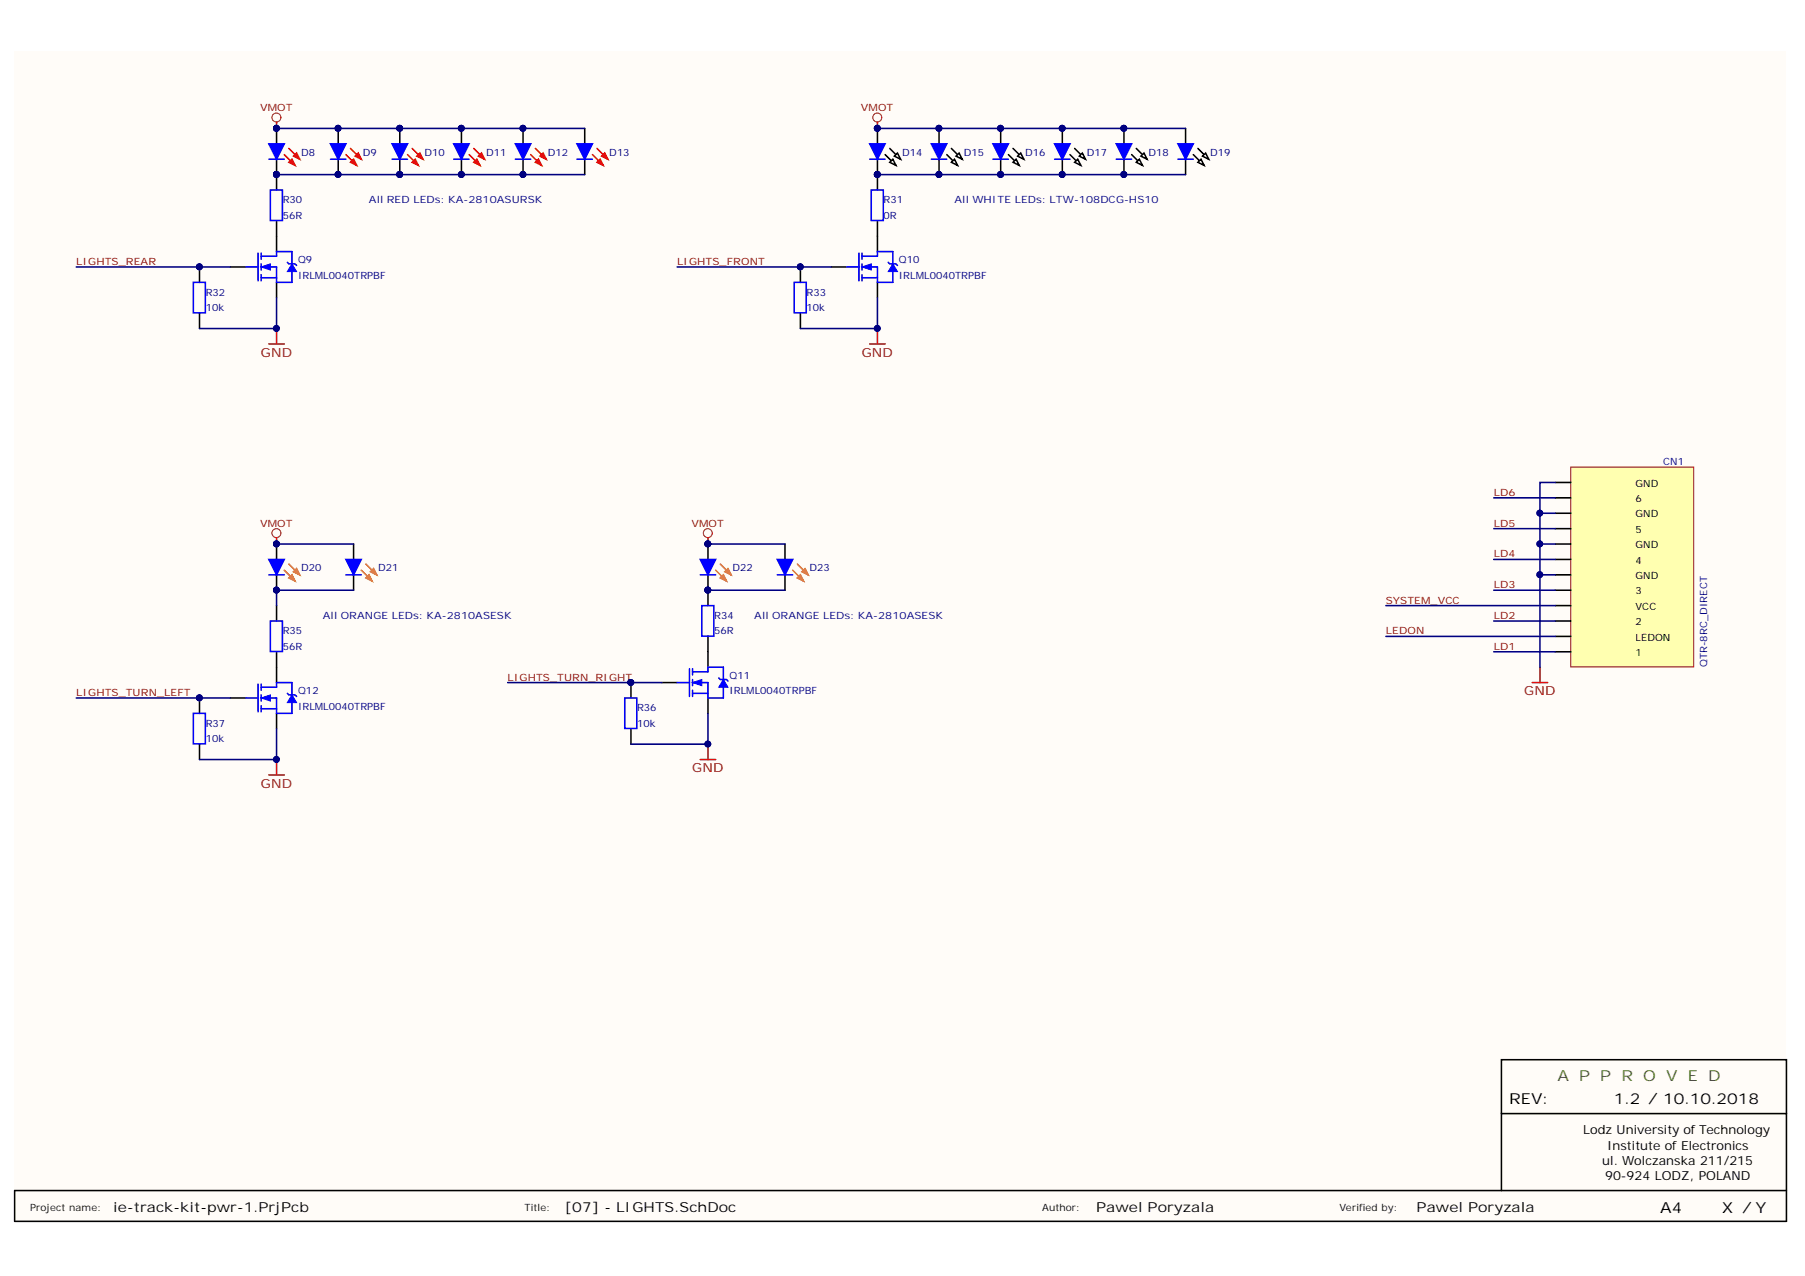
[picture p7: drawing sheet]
<svg xmlns="http://www.w3.org/2000/svg" width="297mm" height="210mm" viewBox="0 0 297 210" stroke-linecap="round" stroke-linejoin="round" font-family="sans-serif">
<defs><g id="words">
<text font-size="2.5" fill="#38761d" x="256.3" y="177.9">A P P R O V E D</text>
<g font-size="2.5">
<text x="248.3" y="181.7">REV:</text>
<text x="265.6" y="181.7">1.2 / 10.10.2018</text>
<text x="273.2" y="199.5">A4</text>
<text x="283.3" y="199.5">X / Y</text>
</g>
<g font-size="2.3">
<text x="18.6" y="199.4">ie-track-kit-pwr-1.PrjPcb</text>
<text x="92.9" y="199.4">[07] - LIGHTS.SchDoc</text>
<text x="180.4" y="199.4">Pawel Poryzala</text>
<text x="233.1" y="199.4">Pawel Poryzala</text>
</g>
<g font-size="2.1" fill="#800000">
<text x="42.9" y="58.7">GND</text>
<text x="141.8" y="58.7">GND</text>
<text x="250.8" y="114.4">GND</text>
<text x="42.9" y="129.6">GND</text>
<text x="113.9" y="127.1">GND</text>
</g>
<g font-size="2.1">
<text x="260.6" y="186.6">Lodz University of Technology</text>
<text x="263.7" y="191.6">ul. Wolczanska 211/215</text>
<text x="264.5" y="189.1">Institute of Electronics</text>
<text x="264.1" y="194.2">90-924 LODZ, POLAND</text>
</g>
<g font-size="1.6" fill="#800000">
<text x="42.8" y="18.3">VMOT</text>
<text x="141.7" y="18.3">VMOT</text>
<text x="12.6" y="43.6">LIGHTS_REAR</text>
<text x="111.4" y="43.6">LIGHTS_FRONT</text>
<text x="245.8" y="81.6">LD6</text>
<text x="42.8" y="86.6">VMOT</text>
<text x="113.8" y="86.6">VMOT</text>
<text x="245.8" y="86.6">LD5</text>
<text x="245.8" y="91.7">LD4</text>
<text x="228.1" y="99.3">SYSTEM_VCC</text>
<text x="245.8" y="96.8">LD3</text>
<text x="245.8" y="101.8">LD2</text>
<text x="228.1" y="104.4">LEDON</text>
<text x="245.8" y="106.9">LD1</text>
<text x="83.5" y="112">LIGHTS_TURN_RIGHT</text>
<text x="12.6" y="114.5">LIGHTS_TURN_LEFT</text>
</g>
<g font-size="1.6" fill="#000080">
<text x="49.6" y="25.6">D8</text>
<text x="59.7" y="25.6">D9</text>
<text x="69.8" y="25.6">D10</text>
<text x="80" y="25.6">D11</text>
<text x="90.1" y="25.6">D12</text>
<text x="100.3" y="25.6">D13</text>
<text x="148.4" y="25.6">D14</text>
<text x="158.6" y="25.6">D15</text>
<text x="168.7" y="25.6">D16</text>
<text x="178.9" y="25.6">D17</text>
<text x="189" y="25.6">D18</text>
<text x="199.2" y="25.6">D19</text>
<text x="46.5" y="36">56R</text>
<text x="46.5" y="33.5">R30</text>
<text x="60.7" y="33.5">All RED LEDs: KA-2810ASURSK</text>
<text x="145.4" y="36">0R</text>
<text x="145.4" y="33.5">R31</text>
<text x="157.1" y="33.5">All WHITE LEDs: LTW-108DCG-HS10</text>
<text x="49.1" y="43.3">Q9</text>
<text x="49.1" y="45.9">IRLML0040TRPBF</text>
<text x="147.9" y="43.3">Q10</text>
<text x="147.9" y="45.9">IRLML0040TRPBF</text>
<text x="33.8" y="51.2">10k</text>
<text x="33.8" y="48.6">R32</text>
<text x="132.7" y="51.2">10k</text>
<text x="132.7" y="48.6">R33</text>
<text x="273.7" y="76.5">CN1</text>
<text x="49.6" y="94">D20</text>
<text x="62.2" y="94">D21</text>
<text x="120.6" y="94">D22</text>
<text x="133.2" y="94">D23</text>
<text x="53.1" y="101.8">All ORANGE LEDs: KA-2810ASESK</text>
<text x="117.5" y="101.8">R34</text>
<text x="124.1" y="101.8">All ORANGE LEDs: KA-2810ASESK</text>
<text x="46.5" y="106.9">56R</text>
<text x="46.5" y="104.4">R35</text>
<text x="117.5" y="104.4">56R</text>
<text x="120.1" y="111.7">Q11</text>
<text x="281" y="109.8" transform="rotate(-90 281 109.8)">QTR-8RC_DIRECT</text>
<text x="33.8" y="119.5">R37</text>
<text x="49.1" y="114.2">Q12</text>
<text x="49.1" y="116.8">IRLML0040TRPBF</text>
<text x="104.8" y="119.5">10k</text>
<text x="104.8" y="117">R36</text>
<text x="120.1" y="114.2">IRLML0040TRPBF</text>
<text x="33.8" y="122.1">10k</text>
</g>
<g font-size="1.6">
<text x="269.1" y="82.6">6</text>
<text x="269.1" y="80">GND</text>
<text x="269.1" y="87.6">5</text>
<text x="269.1" y="85.1">GND</text>
<text x="269.1" y="92.7">4</text>
<text x="269.1" y="95.2">GND</text>
<text x="269.1" y="90.2">GND</text>
<text x="269.1" y="97.8">3</text>
<text x="269.1" y="100.3">VCC</text>
<text x="269.1" y="107.9">1</text>
<text x="269.1" y="102.8">2</text>
<text x="269.1" y="105.4">LEDON</text>
</g>
<g font-size="1.6" fill="#101010">
<text x="4.9" y="199.2">Project name:</text>
<text x="86.3" y="199.2">Title:</text>
<text x="171.5" y="199.2">Author:</text>
<text x="220.5" y="199.2">Verified by:</text>
</g>
</g></defs>
<path d="M2.4 8.5h291.5v192.4h-291.5z" fill="#fffcf8"/>
<path d="M247.1 195.8v-12.6h46.9v17.7h-291.6v-5.1h291.6M247.1 183.2v-8.9h46.9v8.9" fill="none" stroke="#000" stroke-width=".25"/>
<path d="M258.5 76.8h20.2v32.9h-20.2z" fill="#ffffb0" stroke="#800000" stroke-width=".16"/>
<g fill="none" stroke="#000" stroke-width=".25">
<path d="M144.4 38.9v2.5M136.8 43.9h2.5M144.4 46.4v2.6M256 79.4h2.5M256 97.1h2.5M256 92h2.5M256 87h2.5M256 81.9h2.5M256 99.6h2.5M256 94.6h2.5M256 89.5h2.5M256 84.4h2.5"/>
<path d="M256 107.2h2.5M256 102.2h2.5M256 104.7h2.5"/>
</g>
<path d="M252.2 112.3h2.5M253.4 109.8v2.5" fill="none" stroke="#800000" stroke-width=".25"/>
<path d="M139.3 43.9h2.1M141.4 41.6v4.6M141.9 42.1h2.5v-.7h2.5v2.5M141.9 43.9h2.5v2.5h2.5v-2M141.9 45.7h2.5M141.9 41.6v1.1M141.9 43.4v1M141.9 45.2v1" fill="none" stroke="#00f" stroke-width=".25"/>
<path d="M141.9 43.9l1.5-.5v1z" fill="#00f"/>
<path d="M141.9 43.9l1.5-.5v1z" fill="none" stroke="#00f" stroke-width=".16"/>
<path d="M146.9 43.4l.8 1.3h-1.5z" fill="#00f"/>
<path d="M146.9 43.4l.8 1.3h-1.5z" fill="none" stroke="#00f" stroke-width=".16"/>
<path d="M40.4 43.9h2.1M42.5 41.6v4.6M43 42.1h2.5v-.7h2.5v2.5M43 43.9h2.5v2.5h2.5v-2M43 45.7h2.5M43 41.6v1.1M43 43.4v1M43 45.2v1M130.7 46.4h2v5.1h-2zM146.2 43.2l.2 .2h1l.3 .3" fill="none" stroke="#00f" stroke-width=".25"/>
<path d="M144.4 20.1v1M143.1 56.6h2.6M144.4 54v2.6" fill="none" stroke="#800000" stroke-width=".25"/>
<g fill="#000080" stroke="#000080" stroke-width=".16">
<circle cx="144.4" cy="54" r=".48"/>
<circle cx="131.7" cy="43.9" r=".48"/>
<circle cx="144.4" cy="21.1" r=".48"/>
</g>
<path d="M45.5 38.9v2.5M37.9 43.9h2.5M45.5 46.4v2.6M131.7 43.9v2.5M131.7 51.5v2.5" fill="none" stroke="#000" stroke-width=".25"/>
<circle cx="144.4" cy="19.3" r=".73" fill="none" stroke="#800000" stroke-width=".16"/>
<path d="M43 43.9l1.5-.5v1z" fill="#00f"/>
<path d="M43 43.9l1.5-.5v1z" fill="none" stroke="#00f" stroke-width=".16"/>
<path d="M48 43.4l.8 1.3h-1.5z" fill="#00f"/>
<path d="M48 43.4l.8 1.3h-1.5z" fill="none" stroke="#00f" stroke-width=".16"/>
<path d="M31.8 46.4h2v5.1h-2zM47.3 43.2l.2 .2h1.1l.2 .3" fill="none" stroke="#00f" stroke-width=".25"/>
<path d="M144.4 21.1v2.6M144.4 26.2v2.5M32.8 43.9v2.5M32.8 51.5v2.5" fill="none" stroke="#000" stroke-width=".25"/>
<g fill="#000080" stroke="#000080" stroke-width=".16">
<circle cx="32.8" cy="43.9" r=".48"/>
<circle cx="45.5" cy="54" r=".48"/>
<circle cx="45.5" cy="21.1" r=".48"/>
<circle cx="144.4" cy="21.1" r=".48"/>
<circle cx="144.4" cy="28.7" r=".48"/>
</g>
<path d="M45.5 20.1v1M44.2 56.6h2.6M45.5 54v2.6" fill="none" stroke="#800000" stroke-width=".25"/>
<circle cx="45.5" cy="19.3" r=".73" fill="none" stroke="#800000" stroke-width=".16"/>
<path d="M143.1 23.7h2.6l-1.3 2.5z" fill="#00f"/>
<path d="M143.1 23.7h2.6l-1.3 2.5z" fill="none" stroke="#00f" stroke-width=".25"/>
<path d="M145.7 25.4l1.7 1.8M146.4 24.4l1.8 1.8" fill="none" stroke="#000" stroke-width=".25"/>
<path d="M146.4 26.7l.5-.5 .5 1z" fill="#fff"/>
<path d="M146.4 26.7l.5-.5 .5 1z" fill="none" stroke="#000" stroke-width=".25"/>
<path d="M147.2 25.7l.5-.5 .5 1z" fill="#fff"/>
<path d="M147.2 25.7l.5-.5 .5 1zM154.5 21.1v2.6M154.5 26.2v2.5" fill="none" stroke="#000" stroke-width=".25"/>
<path d="M143.1 26.2h2.6" fill="none" stroke="#00f" stroke-width=".25"/>
<g fill="#000080" stroke="#000080" stroke-width=".16">
<circle cx="144.4" cy="21.1" r=".48"/>
<circle cx="144.4" cy="28.7" r=".48"/>
<circle cx="154.5" cy="21.1" r=".48"/>
<circle cx="154.5" cy="28.7" r=".48"/>
</g>
<path d="M153.3 23.7h2.5l-1.3 2.5z" fill="#00f"/>
<path d="M153.3 23.7h2.5l-1.3 2.5z" fill="none" stroke="#00f" stroke-width=".25"/>
<path d="M155.8 25.4l1.8 1.8M156.6 24.4l1.7 1.8" fill="none" stroke="#000" stroke-width=".25"/>
<path d="M156.6 26.7l.5-.5 .5 1z" fill="#fff"/>
<path d="M156.6 26.7l.5-.5 .5 1z" fill="none" stroke="#000" stroke-width=".25"/>
<path d="M157.3 25.7l.5-.5 .5 1z" fill="#fff"/>
<path d="M157.3 25.7l.5-.5 .5 1zM164.7 21.1v2.6M164.7 26.2v2.5" fill="none" stroke="#000" stroke-width=".25"/>
<path d="M153.3 26.2h2.5" fill="none" stroke="#00f" stroke-width=".25"/>
<g fill="#000080" stroke="#000080" stroke-width=".16">
<circle cx="154.5" cy="21.1" r=".48"/>
<circle cx="154.5" cy="28.7" r=".48"/>
<circle cx="164.7" cy="21.1" r=".48"/>
<circle cx="164.7" cy="28.7" r=".48"/>
</g>
<path d="M163.4 23.7h2.5l-1.2 2.5z" fill="#00f"/>
<path d="M163.4 23.7h2.5l-1.2 2.5z" fill="none" stroke="#00f" stroke-width=".25"/>
<path d="M165.9 25.4l1.8 1.8M166.7 24.4l1.8 1.8" fill="none" stroke="#000" stroke-width=".25"/>
<path d="M166.7 26.7l.5-.5 .5 1z" fill="#fff"/>
<path d="M166.7 26.7l.5-.5 .5 1z" fill="none" stroke="#000" stroke-width=".25"/>
<path d="M167.5 25.7l.5-.5 .5 1z" fill="#fff"/>
<path d="M167.5 25.7l.5-.5 .5 1zM174.8 21.1v2.6M174.8 26.2v2.5" fill="none" stroke="#000" stroke-width=".25"/>
<path d="M163.4 26.2h2.5" fill="none" stroke="#00f" stroke-width=".25"/>
<g fill="#000080" stroke="#000080" stroke-width=".16">
<circle cx="164.7" cy="21.1" r=".48"/>
<circle cx="164.7" cy="28.7" r=".48"/>
<circle cx="174.8" cy="21.1" r=".48"/>
<circle cx="174.8" cy="28.7" r=".48"/>
</g>
<path d="M173.6 23.7h2.5l-1.3 2.5z" fill="#00f"/>
<path d="M173.6 23.7h2.5l-1.3 2.5z" fill="none" stroke="#00f" stroke-width=".25"/>
<path d="M176.1 25.4l1.8 1.8M176.8 24.4l1.8 1.8" fill="none" stroke="#000" stroke-width=".25"/>
<path d="M176.8 26.7l.6-.5 .5 1z" fill="#fff"/>
<path d="M176.8 26.7l.6-.5 .5 1z" fill="none" stroke="#000" stroke-width=".25"/>
<path d="M177.6 25.7l.5-.5 .5 1z" fill="#fff"/>
<path d="M177.6 25.7l.5-.5 .5 1zM185 21.1v2.6M185 26.2v2.5" fill="none" stroke="#000" stroke-width=".25"/>
<path d="M173.6 26.2h2.5" fill="none" stroke="#00f" stroke-width=".25"/>
<g fill="#000080" stroke="#000080" stroke-width=".16">
<circle cx="174.8" cy="21.1" r=".48"/>
<circle cx="174.8" cy="28.7" r=".48"/>
<circle cx="184.9" cy="21.1" r=".48"/>
<circle cx="184.9" cy="28.7" r=".48"/>
</g>
<path d="M183.7 23.7h2.5l-1.2 2.5z" fill="#00f"/>
<path d="M183.7 23.7h2.5l-1.2 2.5z" fill="none" stroke="#00f" stroke-width=".25"/>
<path d="M186.2 25.4l1.8 1.8M187 24.4l1.8 1.8" fill="none" stroke="#000" stroke-width=".25"/>
<path d="M187 26.7l.5-.5 .5 1z" fill="#fff"/>
<path d="M187 26.7l.5-.5 .5 1z" fill="none" stroke="#000" stroke-width=".25"/>
<path d="M187.8 25.7l.5-.5 .5 1z" fill="#fff"/>
<path d="M187.8 25.7l.5-.5 .5 1zM195.1 21.1v2.6M195.1 26.2v2.5" fill="none" stroke="#000" stroke-width=".25"/>
<path d="M183.7 26.2h2.5" fill="none" stroke="#00f" stroke-width=".25"/>
<g fill="#000080" stroke="#000080" stroke-width=".16">
<circle cx="184.9" cy="21.1" r=".48"/>
<circle cx="184.9" cy="28.7" r=".48"/>
</g>
<path d="M193.8 23.7h2.6l-1.3 2.5z" fill="#00f"/>
<path d="M193.8 23.7h2.6l-1.3 2.5z" fill="none" stroke="#00f" stroke-width=".25"/>
<path d="M196.4 25.4l1.7 1.8M197.1 24.4l1.8 1.8" fill="none" stroke="#000" stroke-width=".25"/>
<path d="M197.1 26.7l.5-.5 .5 1z" fill="#fff"/>
<path d="M197.1 26.7l.5-.5 .5 1z" fill="none" stroke="#000" stroke-width=".25"/>
<path d="M197.9 25.7l.5-.5 .5 1z" fill="#fff"/>
<path d="M65.8 21.1v2.6M65.8 26.2v2.5M197.9 25.7l.5-.5 .5 1z" fill="none" stroke="#000" stroke-width=".25"/>
<path d="M193.8 26.2h2.6" fill="none" stroke="#00f" stroke-width=".25"/>
<g fill="#000080" stroke="#000080" stroke-width=".16">
<circle cx="65.8" cy="21.1" r=".48"/>
<circle cx="65.8" cy="28.7" r=".48"/>
</g>
<path d="M64.5 23.7h2.6l-1.3 2.5z" fill="#00f"/>
<path d="M64.5 23.7h2.6l-1.3 2.5z" fill="none" stroke="#00f" stroke-width=".25"/>
<path d="M67.1 25.4l1.7 1.8M67.8 24.4l1.8 1.8" fill="none" stroke="#f00" stroke-width=".25"/>
<path d="M67.8 26.7l.5-.5 .5 1z" fill="#f00"/>
<path d="M67.8 26.7l.5-.5 .5 1z" fill="none" stroke="#f00" stroke-width=".25"/>
<path d="M68.6 25.7l.5-.5 .5 1z" fill="#f00"/>
<path d="M68.6 25.7l.5-.5 .5 1z" fill="none" stroke="#f00" stroke-width=".25"/>
<path d="M64.5 26.2h2.6" fill="none" stroke="#00f" stroke-width=".25"/>
<g fill="#000080" stroke="#000080" stroke-width=".16">
<circle cx="65.8" cy="21.1" r=".48"/>
<circle cx="65.8" cy="28.7" r=".48"/>
<circle cx="75.9" cy="21.1" r=".48"/>
<circle cx="75.9" cy="28.7" r=".48"/>
</g>
<path d="M75.9 21.1v2.6M75.9 26.2v2.5" fill="none" stroke="#000" stroke-width=".25"/>
<path d="M74.7 23.7h2.5l-1.3 2.5z" fill="#00f"/>
<path d="M74.7 23.7h2.5l-1.3 2.5z" fill="none" stroke="#00f" stroke-width=".25"/>
<path d="M77.2 25.4l1.8 1.8M78 24.4l1.7 1.8" fill="none" stroke="#f00" stroke-width=".25"/>
<path d="M78 26.7l.5-.5 .5 1z" fill="#f00"/>
<path d="M78 26.7l.5-.5 .5 1z" fill="none" stroke="#f00" stroke-width=".25"/>
<path d="M78.7 25.7l.5-.5 .5 1z" fill="#f00"/>
<path d="M78.7 25.7l.5-.5 .5 1z" fill="none" stroke="#f00" stroke-width=".25"/>
<path d="M74.7 26.2h2.5" fill="none" stroke="#00f" stroke-width=".25"/>
<g fill="#000080" stroke="#000080" stroke-width=".16">
<circle cx="75.9" cy="21.1" r=".48"/>
<circle cx="75.9" cy="28.7" r=".48"/>
<circle cx="86.1" cy="21.1" r=".48"/>
<circle cx="86.1" cy="28.7" r=".48"/>
</g>
<path d="M86.1 21.1v2.6M86.1 26.2v2.5" fill="none" stroke="#000" stroke-width=".25"/>
<path d="M84.8 23.7h2.5l-1.2 2.5z" fill="#00f"/>
<path d="M84.8 23.7h2.5l-1.2 2.5z" fill="none" stroke="#00f" stroke-width=".25"/>
<path d="M87.3 25.4l1.8 1.8M88.1 24.4l1.8 1.8" fill="none" stroke="#f00" stroke-width=".25"/>
<path d="M88.1 26.7l.5-.5 .5 1z" fill="#f00"/>
<path d="M88.1 26.7l.5-.5 .5 1z" fill="none" stroke="#f00" stroke-width=".25"/>
<path d="M88.9 25.7l.5-.5 .5 1z" fill="#f00"/>
<path d="M88.9 25.7l.5-.5 .5 1z" fill="none" stroke="#f00" stroke-width=".25"/>
<path d="M84.8 26.2h2.5" fill="none" stroke="#00f" stroke-width=".25"/>
<g fill="#000080" stroke="#000080" stroke-width=".16">
<circle cx="86.1" cy="21.1" r=".48"/>
<circle cx="86.1" cy="28.7" r=".48"/>
</g>
<path d="M96.2 21.1v2.6M96.2 26.2v2.5" fill="none" stroke="#000" stroke-width=".25"/>
<path d="M95 23.7h2.5l-1.3 2.5z" fill="#00f"/>
<path d="M95 23.7h2.5l-1.3 2.5z" fill="none" stroke="#00f" stroke-width=".25"/>
<path d="M97.5 25.4l1.8 1.8M98.2 24.4l1.8 1.8" fill="none" stroke="#f00" stroke-width=".25"/>
<path d="M98.2 26.7l.6-.5 .5 1z" fill="#f00"/>
<path d="M98.2 26.7l.6-.5 .5 1z" fill="none" stroke="#f00" stroke-width=".25"/>
<path d="M99 25.7l.5-.5 .5 1z" fill="#f00"/>
<path d="M99 25.7l.5-.5 .5 1z" fill="none" stroke="#f00" stroke-width=".25"/>
<path d="M95 26.2h2.5M40.4 114.8h2.1M42.5 112.5v4.6M43 113h2.5v-.7h2.5v2.5M43 114.8h2.5v2.5h2.5v-2M43 116.6h2.5M43 112.5v1.1M43 114.3v1M43 116.1v1" fill="none" stroke="#00f" stroke-width=".25"/>
<path d="M37.9 114.8h2.5M45.5 109.8v2.5M45.5 117.3v2.6" fill="none" stroke="#000" stroke-width=".25"/>
<path d="M43 114.8l1.5-.5v1z" fill="#00f"/>
<path d="M43 114.8l1.5-.5v1z" fill="none" stroke="#00f" stroke-width=".16"/>
<path d="M48 114.3l.8 1.3h-1.5z" fill="#00f"/>
<path d="M48 114.3l.8 1.3h-1.5z" fill="none" stroke="#00f" stroke-width=".16"/>
<path d="M31.8 117.3h2v5.1h-2zM47.3 114.1l.2 .2h1.1l.2 .3" fill="none" stroke="#00f" stroke-width=".25"/>
<path d="M45.5 89.5v2.5M45.5 94.6v2.5M32.8 114.8v2.5M32.8 122.4v2.5" fill="none" stroke="#000" stroke-width=".25"/>
<g fill="#000080" stroke="#000080" stroke-width=".16">
<circle cx="32.8" cy="114.8" r=".48"/>
<circle cx="45.5" cy="124.9" r=".48"/>
<circle cx="45.5" cy="89.5" r=".48"/>
<circle cx="45.5" cy="97.1" r=".48"/>
</g>
<path d="M45.5 88.5v1M44.2 127.5h2.6M45.5 124.9v2.6" fill="none" stroke="#800000" stroke-width=".25"/>
<circle cx="45.5" cy="87.7" r=".73" fill="none" stroke="#800000" stroke-width=".16"/>
<path d="M44.2 92h2.6l-1.3 2.6z" fill="#00f"/>
<path d="M44.2 92h2.6l-1.3 2.6z" fill="none" stroke="#00f" stroke-width=".25"/>
<path d="M46.8 93.8l1.8 1.8M47.5 92.8l1.8 1.8" fill="none" stroke="#f77800" stroke-width=".25"/>
<path d="M47.5 95.1l.5-.5 .6 1z" fill="#f77800"/>
<path d="M47.5 95.1l.5-.5 .6 1z" fill="none" stroke="#f77800" stroke-width=".25"/>
<path d="M48.3 94.1l.5-.6 .5 1.1z" fill="#f77800"/>
<path d="M48.3 94.1l.5-.6 .5 1.1z" fill="none" stroke="#f77800" stroke-width=".25"/>
<path d="M44.2 94.6h2.6" fill="none" stroke="#00f" stroke-width=".25"/>
<g fill="#000080" stroke="#000080" stroke-width=".16">
<circle cx="45.5" cy="89.5" r=".48"/>
<circle cx="45.5" cy="97.1" r=".48"/>
</g>
<path d="M58.2 89.5v2.5M58.2 94.6v2.5" fill="none" stroke="#000" stroke-width=".25"/>
<path d="M56.9 92h2.6l-1.3 2.6z" fill="#00f"/>
<path d="M56.9 92h2.6l-1.3 2.6z" fill="none" stroke="#00f" stroke-width=".25"/>
<path d="M59.5 93.8l1.7 1.8M60.2 92.8l1.8 1.8" fill="none" stroke="#f77800" stroke-width=".25"/>
<path d="M60.2 95.1l.5-.5 .5 1z" fill="#f77800"/>
<path d="M60.2 95.1l.5-.5 .5 1z" fill="none" stroke="#f77800" stroke-width=".25"/>
<path d="M61 94.1l.5-.6 .5 1.1z" fill="#f77800"/>
<path d="M61 94.1l.5-.6 .5 1.1z" fill="none" stroke="#f77800" stroke-width=".25"/>
<path d="M56.9 94.6h2.6M111.4 112.3h2.1M113.5 110v4.6M114 110.5h2.5v-.7h2.5v2.5M114 112.3h2.5v2.5h2.5v-2M114 114.1h2.5M114 110v1M114 111.8v1M114 113.6v1" fill="none" stroke="#00f" stroke-width=".25"/>
<path d="M108.9 112.3h2.5M116.5 107.2v2.6M116.5 114.8v2.5" fill="none" stroke="#000" stroke-width=".25"/>
<path d="M114 112.3l1.5-.5v1z" fill="#00f"/>
<path d="M114 112.3l1.5-.5v1z" fill="none" stroke="#00f" stroke-width=".16"/>
<path d="M119 111.8l.8 1.2h-1.5z" fill="#00f"/>
<path d="M119 111.8l.8 1.2h-1.5z" fill="none" stroke="#00f" stroke-width=".16"/>
<path d="M102.8 114.8h2v5h-2zM118.3 111.5l.2 .3h1l.3 .2" fill="none" stroke="#00f" stroke-width=".25"/>
<path d="M116.5 89.5v2.5M116.5 94.6v2.5M103.8 112.3v2.5M103.8 119.9v2.5" fill="none" stroke="#000" stroke-width=".25"/>
<g fill="#000080" stroke="#000080" stroke-width=".16">
<circle cx="103.8" cy="112.3" r=".48"/>
<circle cx="116.5" cy="122.4" r=".48"/>
<circle cx="116.5" cy="89.5" r=".48"/>
<circle cx="116.5" cy="97.1" r=".48"/>
</g>
<path d="M116.5 88.5v1M115.2 124.9h2.6M116.5 122.4v2.5" fill="none" stroke="#800000" stroke-width=".25"/>
<circle cx="116.5" cy="87.7" r=".73" fill="none" stroke="#800000" stroke-width=".16"/>
<path d="M115.2 92h2.6l-1.3 2.6z" fill="#00f"/>
<path d="M115.2 92h2.6l-1.3 2.6z" fill="none" stroke="#00f" stroke-width=".25"/>
<path d="M117.8 93.8l1.7 1.8M118.5 92.8l1.8 1.8" fill="none" stroke="#f77800" stroke-width=".25"/>
<path d="M118.5 95.1l.5-.5 .5 1z" fill="#f77800"/>
<path d="M118.5 95.1l.5-.5 .5 1z" fill="none" stroke="#f77800" stroke-width=".25"/>
<path d="M119.3 94.1l.5-.6 .5 1.1z" fill="#f77800"/>
<path d="M119.3 94.1l.5-.6 .5 1.1z" fill="none" stroke="#f77800" stroke-width=".25"/>
<path d="M115.2 94.6h2.6" fill="none" stroke="#00f" stroke-width=".25"/>
<g fill="#000080" stroke="#000080" stroke-width=".16">
<circle cx="116.5" cy="89.5" r=".48"/>
<circle cx="116.5" cy="97.1" r=".48"/>
</g>
<path d="M129.2 89.5v2.5M129.2 94.6v2.5" fill="none" stroke="#000" stroke-width=".25"/>
<path d="M127.9 92h2.5l-1.2 2.6z" fill="#00f"/>
<path d="M127.9 92h2.5l-1.2 2.6z" fill="none" stroke="#00f" stroke-width=".25"/>
<path d="M130.4 93.8l1.8 1.8M131.2 92.8l1.8 1.8" fill="none" stroke="#f77800" stroke-width=".25"/>
<path d="M131.2 95.1l.5-.5 .5 1z" fill="#f77800"/>
<path d="M131.2 95.1l.5-.5 .5 1z" fill="none" stroke="#f77800" stroke-width=".25"/>
<path d="M132 94.1l.5-.6 .5 1.1z" fill="#f77800"/>
<path d="M132 94.1l.5-.6 .5 1.1z" fill="none" stroke="#f77800" stroke-width=".25"/>
<path d="M127.9 94.6h2.5" fill="none" stroke="#00f" stroke-width=".25"/>
<path d="M55.7 21.1v2.6M55.7 26.2v2.5" fill="none" stroke="#000" stroke-width=".25"/>
<g fill="#000080" stroke="#000080" stroke-width=".16">
<circle cx="55.6" cy="21.1" r=".48"/>
<circle cx="55.6" cy="28.7" r=".48"/>
</g>
<path d="M54.4 23.7h2.5l-1.2 2.5z" fill="#00f"/>
<path d="M54.4 23.7h2.5l-1.2 2.5z" fill="none" stroke="#00f" stroke-width=".25"/>
<path d="M56.9 25.4l1.8 1.8M57.7 24.4l1.8 1.8" fill="none" stroke="#f00" stroke-width=".25"/>
<path d="M57.7 26.7l.5-.5 .5 1z" fill="#f00"/>
<path d="M57.7 26.7l.5-.5 .5 1z" fill="none" stroke="#f00" stroke-width=".25"/>
<path d="M58.4 25.7l.5-.5 .6 1z" fill="#f00"/>
<path d="M58.4 25.7l.5-.5 .6 1z" fill="none" stroke="#f00" stroke-width=".25"/>
<path d="M54.4 26.2h2.5" fill="none" stroke="#00f" stroke-width=".25"/>
<g fill="#000080" stroke="#000080" stroke-width=".16">
<circle cx="55.6" cy="21.1" r=".48"/>
<circle cx="55.6" cy="28.7" r=".48"/>
<circle cx="45.5" cy="21.1" r=".48"/>
<circle cx="45.5" cy="28.7" r=".48"/>
</g>
<path d="M45.5 21.1v2.6M45.5 26.2v2.5" fill="none" stroke="#000" stroke-width=".25"/>
<path d="M44.2 23.7h2.6l-1.3 2.5z" fill="#00f"/>
<path d="M44.2 23.7h2.6l-1.3 2.5z" fill="none" stroke="#00f" stroke-width=".25"/>
<path d="M46.8 25.4l1.8 1.8M47.5 24.4l1.8 1.8" fill="none" stroke="#f00" stroke-width=".25"/>
<path d="M47.5 26.7l.5-.5 .6 1z" fill="#f00"/>
<path d="M47.5 26.7l.5-.5 .6 1z" fill="none" stroke="#f00" stroke-width=".25"/>
<path d="M48.3 25.7l.5-.5 .5 1z" fill="#f00"/>
<path d="M48.3 25.7l.5-.5 .5 1z" fill="none" stroke="#f00" stroke-width=".25"/>
<path d="M44.2 26.2h2.6M44.5 31.3h2v5h-2zM143.4 31.3h2v5h-2zM115.5 99.6h2v5h-2zM44.5 102.2h2v5h-2z" fill="none" stroke="#00f" stroke-width=".25"/>
<g fill="#000080" stroke="#000080" stroke-width=".16">
<circle cx="45.5" cy="21.1" r=".48"/>
<circle cx="45.5" cy="28.7" r=".48"/>
<circle cx="116.5" cy="97.1" r=".48"/>
<circle cx="144.4" cy="28.7" r=".48"/>
<circle cx="253.4" cy="84.4" r=".48"/>
<circle cx="253.4" cy="89.5" r=".48"/>
<circle cx="253.4" cy="94.5" r=".48"/>
<circle cx="131.7" cy="43.9" r=".48"/>
<circle cx="144.4" cy="54" r=".48"/>
<circle cx="32.8" cy="43.9" r=".48"/>
<circle cx="45.5" cy="54" r=".48"/>
<circle cx="144.4" cy="21.1" r=".48"/>
<circle cx="154.5" cy="21.1" r=".48"/>
<circle cx="164.7" cy="21.1" r=".48"/>
<circle cx="174.8" cy="21.1" r=".48"/>
<circle cx="184.9" cy="21.1" r=".48"/>
<circle cx="184.9" cy="28.7" r=".48"/>
<circle cx="174.8" cy="28.7" r=".48"/>
<circle cx="164.7" cy="28.7" r=".48"/>
<circle cx="154.5" cy="28.7" r=".48"/>
<circle cx="55.6" cy="21.1" r=".48"/>
<circle cx="65.8" cy="21.1" r=".48"/>
<circle cx="75.9" cy="21.1" r=".48"/>
<circle cx="86.1" cy="21.1" r=".48"/>
<circle cx="86.1" cy="28.7" r=".48"/>
<circle cx="75.9" cy="28.7" r=".48"/>
<circle cx="65.8" cy="28.7" r=".48"/>
<circle cx="32.8" cy="114.8" r=".48"/>
<circle cx="45.5" cy="124.9" r=".48"/>
<circle cx="45.5" cy="89.5" r=".48"/>
<circle cx="45.5" cy="97.1" r=".48"/>
<circle cx="103.8" cy="112.3" r=".48"/>
<circle cx="116.5" cy="122.4" r=".48"/>
<circle cx="116.5" cy="89.5" r=".48"/>
<circle cx="55.6" cy="28.7" r=".48"/>
</g>
<path d="M45.5 28.7v2.6M45.5 36.3v2.6M144.4 28.7v2.6M144.4 36.3v2.6M45.5 99.6v2.6M116.5 97.1v2.5M45.5 107.2v2.6M116.5 104.7v2.5" fill="none" stroke="#000" stroke-width=".25"/>
<g fill="none" stroke="#000080" stroke-width=".25">
<path d="M45.5 21.1h50.7M45.5 28.7h50.7M144.4 21.1h50.7M144.4 28.7h50.7M12.6 43.9h25.3M45.5 49v5h-12.7M111.4 43.9h25.4M144.4 49v5h-12.7M256 79.4h-2.6v30.4M45.5 89.5h12.7M58.2 97.1h-12.7v2.5M116.5 89.5h12.7"/>
<path d="M116.5 97.1h12.7M228.1 99.6h27.9M245.8 81.9h10.2M245.8 87h10.2M245.8 92h10.2M245.8 97.1h10.2M253.4 84.4h2.6M253.4 89.5h2.6M253.4 94.6h2.6M12.6 114.8h25.3M45.5 119.9v5h-12.7M83.5 112.3h25.4"/>
<path d="M116.5 117.3v5.1h-12.7M228.1 104.7h27.9M245.8 102.2h10.2M245.8 107.2h10.2"/>
</g>
<use href="#words"/>
</svg>
